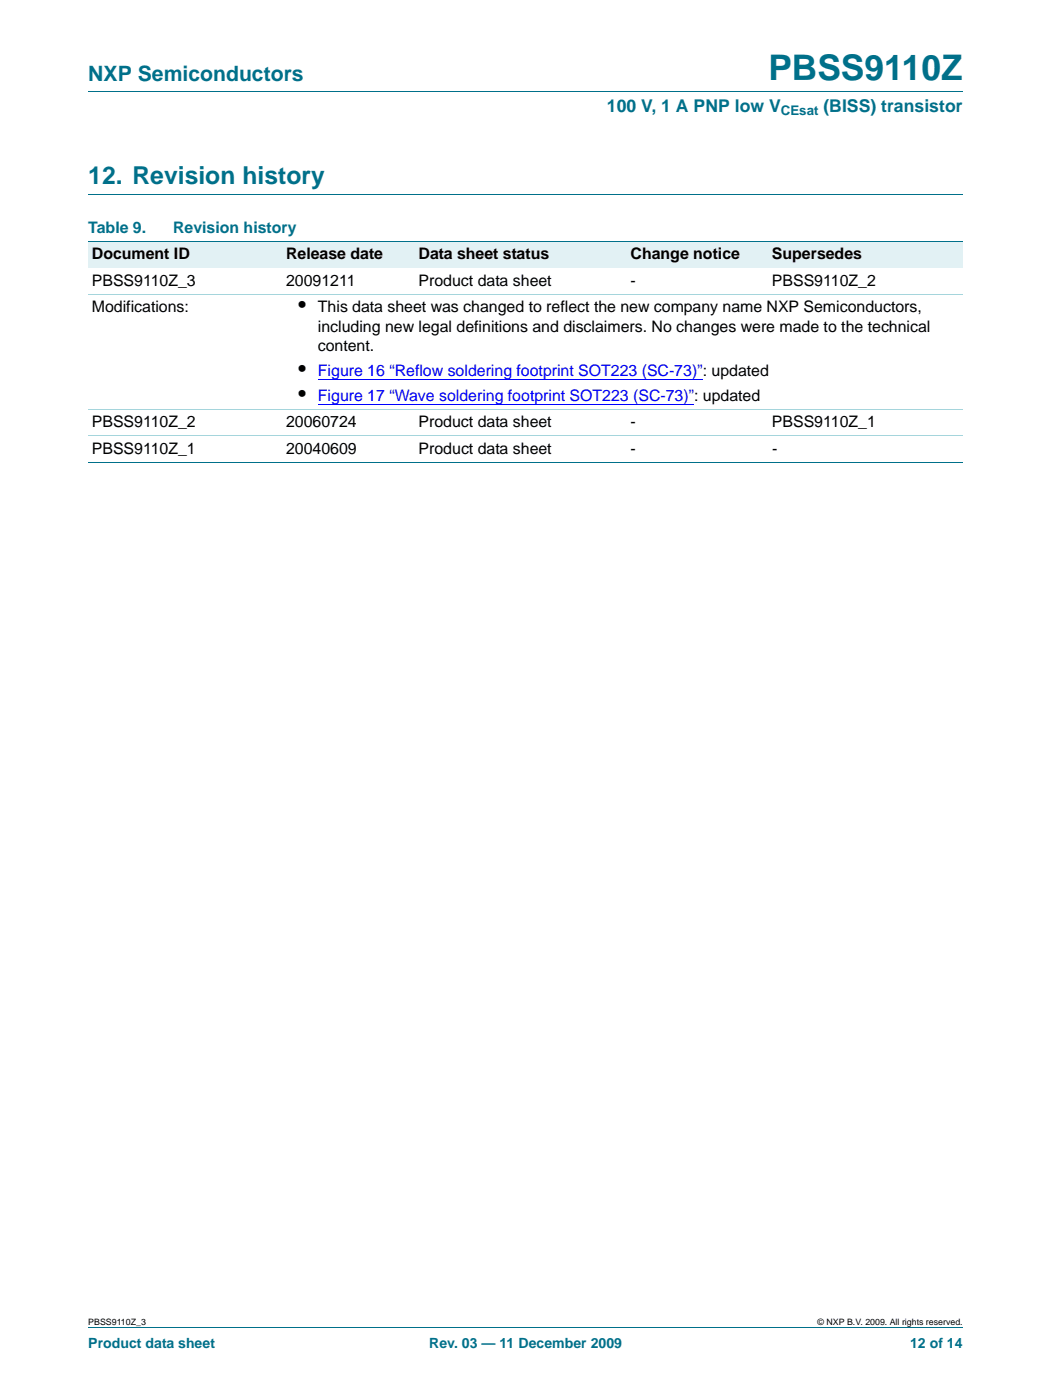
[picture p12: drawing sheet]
<svg xmlns="http://www.w3.org/2000/svg" width="210mm" height="280mm" viewBox="0 0 210 280" stroke-linecap="round" stroke-linejoin="round" font-family="sans-serif">
<defs><g id="words">
<text font-size="7" fill="#00708a" x="153.5" y="16">PBSS9110Z</text>
<text font-size="4.9" fill="#00708a" x="17.6" y="36.8">12. Revision history</text>
<text font-size="4.2" fill="#00708a" x="17.6" y="16.2">NXP Semiconductors</text>
<g font-size="4.2">
<text x="59.6" y="62.4">•</text>
<text x="59.6" y="75.1">•</text>
<text x="59.6" y="80">•</text>
</g>
<g font-size="3.5" fill="#00708a">
<text x="121.2" y="22.4">100 V, 1 A PNP low V</text>
<text x="164.4" y="22.4">(BISS) transistor</text>
</g>
<g font-size="3.2" fill="#00708a">
<text x="17.6" y="46.5">Table 9.</text>
<text x="34.6" y="46.5">Revision history</text>
</g>
<g font-size="3.2">
<text x="18.4" y="51.8">Document ID</text>
<text x="57.1" y="51.8">Release date</text>
<text x="83.6" y="51.8">Data sheet status</text>
<text x="125.9" y="51.8">Change notice</text>
<text x="154.2" y="51.8">Supersedes</text>
<text x="18.4" y="57.1">PBSS9110Z_3</text>
<text x="57.2" y="57.1">20091211</text>
<text x="83.6" y="57.1">Product data sheet</text>
<text x="125.9" y="57.1">-</text>
<text x="154.2" y="57.1">PBSS9110Z_2</text>
<text x="18.4" y="62.4">Modifications:</text>
<text x="63.5" y="62.4">This data sheet was changed to reflect the new company name NXP Semiconductors,</text>
<text x="63.5" y="66.3">including new legal definitions and disclaimers. No changes were made to the technical</text>
<text x="63.5" y="70.2">content.</text>
<text x="18.4" y="85.3">PBSS9110Z_2</text>
<text x="57.2" y="85.3">20060724</text>
<text x="83.6" y="85.3">Product data sheet</text>
<text x="125.9" y="85.3">-</text>
<text x="154.2" y="85.3">PBSS9110Z_1</text>
<text x="18.4" y="90.6">PBSS9110Z_1</text>
<text x="57.1" y="90.6">20040609</text>
<text x="83.6" y="90.6">Product data sheet</text>
<text x="125.9" y="90.6">-</text>
<text x="154.2" y="90.6">-</text>
</g>
<g font-size="3.2" fill="#00f">
<text x="63.5" y="75.1">Figure 16 “Reflow soldering footprint SOT223 (SC-73)”: updated</text>
<text x="63.5" y="80">Figure 17 “Wave soldering footprint SOT223 (SC-73)”: updated</text>
</g>
<g font-size="2.8" fill="#00708a">
<text x="17.6" y="269.3">Product data sheet</text>
<text x="85.7" y="269.3">Rev. 03 — 11 December 2009</text>
<text x="181.8" y="269.3">12 of 14</text>
</g>
<text font-size="2.6" fill="#00708a" x="156" y="23.1">CEsat</text>
<g font-size="1.8">
<text x="17.6" y="264.7">PBSS9110Z_3</text>
<text x="163.3" y="264.7">© NXP B.V. 2009. All rights reserved.</text>
</g>
</g></defs>
<path d="M17.6 18.3h174.7M17.6 38.8h174.7M17.6 265.3h174.7" fill="none" stroke="#00708a" stroke-width=".2"/>
<g fill="#e2f1f4">
<path d="M17.6 48.3h38.9v5.3h-38.9z"/>
<path d="M56.5 48.3h26.4v5.3h-26.4z"/>
<path d="M82.9 48.3h42.3v5.3h-42.3z"/>
<path d="M125.2 48.3h28.3v5.3h-28.3z"/>
<path d="M153.5 48.3h38.8v5.3h-38.8z"/>
</g>
<path d="M63.5 75.8h75.8" fill="none" stroke="#00f" stroke-width=".2"/>
<path d="M139.3 75.7h1v.2h-1z" fill="#00f"/>
<path d="M63.5 80.8h74.1" fill="none" stroke="#00f" stroke-width=".2"/>
<path d="M137.6 80.7h1v.2h-1z" fill="#00f"/>
<path d="M17.6 48.3h174.7M17.6 92.4h174.7" fill="none" stroke="#00708a" stroke-width=".2"/>
<path d="M17.6 58.9h174.7M17.6 81.8h174.7M17.6 87.1h174.7" fill="none" stroke="#a5d5dc" stroke-width=".2"/>
<use href="#words"/>
</svg>
